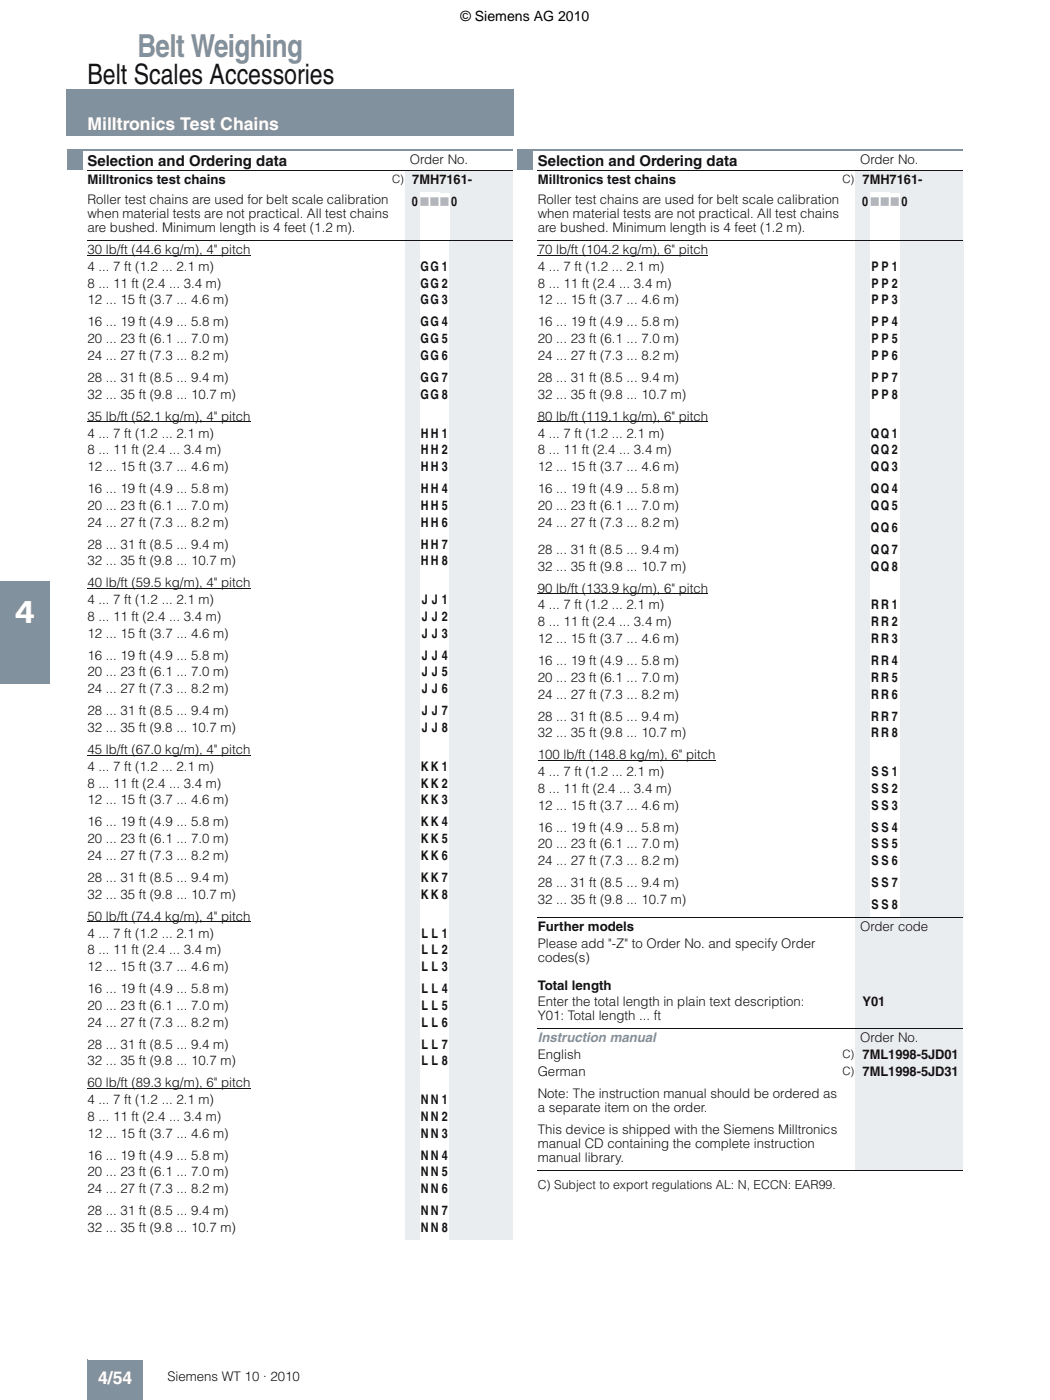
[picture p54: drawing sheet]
<svg xmlns="http://www.w3.org/2000/svg" width="210mm" height="280mm" viewBox="0 0 210 280" stroke-linecap="round" stroke-linejoin="round" font-family="sans-serif">
<defs><g id="words">
<text font-size="6.3" fill="#82919e" x="27.5" y="11.3">Belt Weighing</text>
<text font-size="6.3" fill="#fff" x="3" y="124.6">4</text>
<text font-size="5.6" fill="#141215" x="17.5" y="16.8">Belt Scales Accessories</text>
<g font-size="3.5" fill="#fff">
<text x="17.5" y="26.1">Milltronics Test Chains</text>
<text x="19.6" y="277">4/54</text>
</g>
<g font-size="3" fill="#141215">
<text x="17.5" y="33.1">Selection and Ordering data</text>
<text x="107.5" y="33.1">Selection and Ordering data</text>
</g>
<text font-size="2.8" x="92.1" y="4.2">© Siemens AG 2010</text>
<g font-size="2.6" fill="#141215">
<text x="81.9" y="32.9">Order No.</text>
<text x="171.9" y="32.9">Order No.</text>
<text x="17.5" y="36.9">Milltronics test chains</text>
<text x="17.5" y="40.8">Roller test chains are used for belt scale calibration</text>
<text x="82.3" y="41.3">0</text>
<text x="82.4" y="36.9">7MH7161-</text>
<text x="90.2" y="41.3">0</text>
<text x="107.5" y="36.9">Milltronics test chains</text>
<text x="107.5" y="40.8">Roller test chains are used for belt scale calibration</text>
<text x="172.3" y="41.3">0</text>
<text x="172.4" y="36.9">7MH7161-</text>
<text x="180.2" y="41.3">0</text>
<text x="17.5" y="43.6">when material tests are not practical. All test chains</text>
<text x="17.5" y="46.4">are bushed. Minimum length is 4 feet (1.2 m).</text>
<text x="107.5" y="43.6">when material tests are not practical. All test chains</text>
<text x="107.5" y="46.4">are bushed. Minimum length is 4 feet (1.2 m).</text>
<text x="17.5" y="50.8">30 lb/ft (44.6 kg/m), 4&quot; pitch</text>
<text x="107.5" y="50.8">70 lb/ft (104.2 kg/m), 6&quot; pitch</text>
<text x="17.5" y="54.2">4 ... 7 ft (1.2 ... 2.1 m)</text>
<text x="17.5" y="57.5">8 ... 11 ft (2.4 ... 3.4 m)</text>
<text x="84.1" y="54.2">G</text>
<text x="84.1" y="57.5">G</text>
<text x="86.1" y="54.2">G 1</text>
<text x="86.1" y="57.5">G 2</text>
<text x="107.5" y="54.2">4 ... 7 ft (1.2 ... 2.1 m)</text>
<text x="107.5" y="57.5">8 ... 11 ft (2.4 ... 3.4 m)</text>
<text x="174.2" y="54.2">P</text>
<text x="174.2" y="57.5">P</text>
<text x="176.2" y="54.2">P 1</text>
<text x="176.2" y="57.5">P 2</text>
<text x="17.5" y="60.9">12 ... 15 ft (3.7 ... 4.6 m)</text>
<text x="17.5" y="65.3">16 ... 19 ft (4.9 ... 5.8 m)</text>
<text x="84.1" y="60.9">G</text>
<text x="84.1" y="65.3">G</text>
<text x="86.1" y="60.9">G 3</text>
<text x="86.1" y="65.3">G 4</text>
<text x="107.5" y="60.9">12 ... 15 ft (3.7 ... 4.6 m)</text>
<text x="107.5" y="65.3">16 ... 19 ft (4.9 ... 5.8 m)</text>
<text x="174.2" y="60.9">P</text>
<text x="174.2" y="65.3">P</text>
<text x="176.2" y="60.9">P 3</text>
<text x="176.2" y="65.3">P 4</text>
<text x="17.5" y="68.7">20 ... 23 ft (6.1 ... 7.0 m)</text>
<text x="84.1" y="68.7">G</text>
<text x="86.1" y="68.7">G 5</text>
<text x="107.5" y="68.7">20 ... 23 ft (6.1 ... 7.0 m)</text>
<text x="174.2" y="68.7">P</text>
<text x="176.2" y="68.7">P 5</text>
<text x="17.5" y="72">24 ... 27 ft (7.3 ... 8.2 m)</text>
<text x="17.5" y="76.4">28 ... 31 ft (8.5 ... 9.4 m)</text>
<text x="84.1" y="72">G</text>
<text x="84.1" y="76.4">G</text>
<text x="86.1" y="72">G 6</text>
<text x="86.1" y="76.4">G 7</text>
<text x="107.5" y="72">24 ... 27 ft (7.3 ... 8.2 m)</text>
<text x="107.5" y="76.4">28 ... 31 ft (8.5 ... 9.4 m)</text>
<text x="174.2" y="72">P</text>
<text x="174.2" y="76.4">P</text>
<text x="176.2" y="72">P 6</text>
<text x="176.2" y="76.4">P 7</text>
<text x="17.5" y="79.8">32 ... 35 ft (9.8 ... 10.7 m)</text>
<text x="84.1" y="79.8">G</text>
<text x="86.1" y="79.8">G 8</text>
<text x="107.5" y="79.8">32 ... 35 ft (9.8 ... 10.7 m)</text>
<text x="174.2" y="79.8">P</text>
<text x="176.2" y="79.8">P 8</text>
<text x="17.5" y="84.2">35 lb/ft (52.1 kg/m), 4&quot; pitch</text>
<text x="17.5" y="87.5">4 ... 7 ft (1.2 ... 2.1 m)</text>
<text x="84.1" y="87.5">H</text>
<text x="86.1" y="87.5">H 1</text>
<text x="107.5" y="84.2">80 lb/ft (119.1 kg/m), 6&quot; pitch</text>
<text x="107.5" y="87.5">4 ... 7 ft (1.2 ... 2.1 m)</text>
<text x="174.1" y="87.5">Q</text>
<text x="176.1" y="87.5">Q 1</text>
<text x="17.5" y="90.9">8 ... 11 ft (2.4 ... 3.4 m)</text>
<text x="17.5" y="94.2">12 ... 15 ft (3.7 ... 4.6 m)</text>
<text x="84.1" y="90.9">H</text>
<text x="84.1" y="94.2">H</text>
<text x="86.1" y="90.9">H 2</text>
<text x="86.1" y="94.2">H 3</text>
<text x="107.5" y="90.9">8 ... 11 ft (2.4 ... 3.4 m)</text>
<text x="107.5" y="94.2">12 ... 15 ft (3.7 ... 4.6 m)</text>
<text x="174.1" y="90.9">Q</text>
<text x="174.1" y="94.2">Q</text>
<text x="176.1" y="90.9">Q 2</text>
<text x="176.1" y="94.2">Q 3</text>
<text x="17.5" y="98.7">16 ... 19 ft (4.9 ... 5.8 m)</text>
<text x="84.1" y="98.7">H</text>
<text x="86.1" y="98.7">H 4</text>
<text x="107.5" y="98.7">16 ... 19 ft (4.9 ... 5.8 m)</text>
<text x="174.1" y="98.7">Q</text>
<text x="176.1" y="98.7">Q 4</text>
<text x="17.5" y="102">20 ... 23 ft (6.1 ... 7.0 m)</text>
<text x="17.5" y="105.4">24 ... 27 ft (7.3 ... 8.2 m)</text>
<text x="84.1" y="102">H</text>
<text x="84.1" y="105.4">H</text>
<text x="86.1" y="102">H 5</text>
<text x="86.1" y="105.4">H 6</text>
<text x="107.5" y="102">20 ... 23 ft (6.1 ... 7.0 m)</text>
<text x="107.5" y="105.4">24 ... 27 ft (7.3 ... 8.2 m)</text>
<text x="174.1" y="102">Q</text>
<text x="174.1" y="106.4">Q</text>
<text x="176.1" y="102">Q 5</text>
<text x="176.1" y="106.4">Q 6</text>
<text x="17.5" y="109.8">28 ... 31 ft (8.5 ... 9.4 m)</text>
<text x="17.5" y="113.1">32 ... 35 ft (9.8 ... 10.7 m)</text>
<text x="84.1" y="109.8">H</text>
<text x="84.1" y="113.1">H</text>
<text x="86.1" y="109.8">H 7</text>
<text x="86.1" y="113.1">H 8</text>
<text x="107.5" y="110.8">28 ... 31 ft (8.5 ... 9.4 m)</text>
<text x="174.1" y="110.8">Q</text>
<text x="176.1" y="110.8">Q 7</text>
<text x="17.5" y="117.5">40 lb/ft (59.5 kg/m), 4&quot; pitch</text>
<text x="107.5" y="114.2">32 ... 35 ft (9.8 ... 10.7 m)</text>
<text x="107.5" y="118.6">90 lb/ft (133.9 kg/m), 6&quot; pitch</text>
<text x="174.1" y="114.2">Q</text>
<text x="176.1" y="114.2">Q 8</text>
<text x="17.5" y="120.9">4 ... 7 ft (1.2 ... 2.1 m)</text>
<text x="17.5" y="124.2">8 ... 11 ft (2.4 ... 3.4 m)</text>
<text x="84.3" y="120.9">J</text>
<text x="84.3" y="124.2">J</text>
<text x="86.3" y="120.9">J 1</text>
<text x="86.3" y="124.2">J 2</text>
<text x="107.5" y="121.9">4 ... 7 ft (1.2 ... 2.1 m)</text>
<text x="107.5" y="125.3">8 ... 11 ft (2.4 ... 3.4 m)</text>
<text x="174.1" y="121.9">R</text>
<text x="174.1" y="125.3">R</text>
<text x="176.1" y="121.9">R 1</text>
<text x="176.1" y="125.3">R 2</text>
<text x="17.5" y="127.6">12 ... 15 ft (3.7 ... 4.6 m)</text>
<text x="17.5" y="132">16 ... 19 ft (4.9 ... 5.8 m)</text>
<text x="84.3" y="127.6">J</text>
<text x="84.3" y="132">J</text>
<text x="86.3" y="127.6">J 3</text>
<text x="86.3" y="132">J 4</text>
<text x="107.5" y="128.6">12 ... 15 ft (3.7 ... 4.6 m)</text>
<text x="174.1" y="128.6">R</text>
<text x="176.1" y="128.6">R 3</text>
<text x="17.5" y="135.3">20 ... 23 ft (6.1 ... 7.0 m)</text>
<text x="84.3" y="135.3">J</text>
<text x="86.3" y="135.3">J 5</text>
<text x="107.5" y="133.1">16 ... 19 ft (4.9 ... 5.8 m)</text>
<text x="107.5" y="136.4">20 ... 23 ft (6.1 ... 7.0 m)</text>
<text x="174.1" y="133.1">R</text>
<text x="174.1" y="136.4">R</text>
<text x="176.1" y="133.1">R 4</text>
<text x="176.1" y="136.4">R 5</text>
<text x="17.5" y="138.7">24 ... 27 ft (7.3 ... 8.2 m)</text>
<text x="17.5" y="143.1">28 ... 31 ft (8.5 ... 9.4 m)</text>
<text x="84.3" y="138.7">J</text>
<text x="84.3" y="143.1">J</text>
<text x="86.3" y="138.7">J 6</text>
<text x="86.3" y="143.1">J 7</text>
<text x="107.5" y="139.8">24 ... 27 ft (7.3 ... 8.2 m)</text>
<text x="174.1" y="139.8">R</text>
<text x="176.1" y="139.8">R 6</text>
<text x="17.5" y="146.5">32 ... 35 ft (9.8 ... 10.7 m)</text>
<text x="84.3" y="146.5">J</text>
<text x="86.3" y="146.5">J 8</text>
<text x="107.5" y="144.2">28 ... 31 ft (8.5 ... 9.4 m)</text>
<text x="107.5" y="147.5">32 ... 35 ft (9.8 ... 10.7 m)</text>
<text x="174.1" y="144.2">R</text>
<text x="174.1" y="147.5">R</text>
<text x="176.1" y="144.2">R 7</text>
<text x="176.1" y="147.5">R 8</text>
<text x="17.5" y="150.9">45 lb/ft (67.0 kg/m), 4&quot; pitch</text>
<text x="17.5" y="154.2">4 ... 7 ft (1.2 ... 2.1 m)</text>
<text x="84.1" y="154.2">K</text>
<text x="86.1" y="154.2">K 1</text>
<text x="107.5" y="151.9">100 lb/ft (148.8 kg/m), 6&quot; pitch</text>
<text x="107.5" y="155.3">4 ... 7 ft (1.2 ... 2.1 m)</text>
<text x="174.2" y="155.3">S</text>
<text x="176.2" y="155.3">S 1</text>
<text x="17.5" y="157.6">8 ... 11 ft (2.4 ... 3.4 m)</text>
<text x="17.5" y="160.9">12 ... 15 ft (3.7 ... 4.6 m)</text>
<text x="84.1" y="157.6">K</text>
<text x="84.1" y="160.9">K</text>
<text x="86.1" y="157.6">K 2</text>
<text x="86.1" y="160.9">K 3</text>
<text x="107.5" y="158.6">8 ... 11 ft (2.4 ... 3.4 m)</text>
<text x="107.5" y="162">12 ... 15 ft (3.7 ... 4.6 m)</text>
<text x="174.2" y="158.6">S</text>
<text x="174.2" y="162">S</text>
<text x="176.2" y="158.6">S 2</text>
<text x="176.2" y="162">S 3</text>
<text x="17.5" y="165.3">16 ... 19 ft (4.9 ... 5.8 m)</text>
<text x="84.1" y="165.3">K</text>
<text x="86.1" y="165.3">K 4</text>
<text x="107.5" y="166.4">16 ... 19 ft (4.9 ... 5.8 m)</text>
<text x="174.2" y="166.4">S</text>
<text x="176.2" y="166.4">S 4</text>
<text x="17.5" y="168.7">20 ... 23 ft (6.1 ... 7.0 m)</text>
<text x="17.5" y="172">24 ... 27 ft (7.3 ... 8.2 m)</text>
<text x="84.1" y="168.7">K</text>
<text x="84.1" y="172">K</text>
<text x="86.1" y="168.7">K 5</text>
<text x="86.1" y="172">K 6</text>
<text x="107.5" y="169.7">20 ... 23 ft (6.1 ... 7.0 m)</text>
<text x="107.5" y="173.1">24 ... 27 ft (7.3 ... 8.2 m)</text>
<text x="174.2" y="169.7">S</text>
<text x="174.2" y="173.1">S</text>
<text x="176.2" y="169.7">S 5</text>
<text x="176.2" y="173.1">S 6</text>
<text x="17.5" y="176.5">28 ... 31 ft (8.5 ... 9.4 m)</text>
<text x="17.5" y="179.8">32 ... 35 ft (9.8 ... 10.7 m)</text>
<text x="84.1" y="176.5">K</text>
<text x="84.1" y="179.8">K</text>
<text x="86.1" y="176.5">K 7</text>
<text x="86.1" y="179.8">K 8</text>
<text x="107.5" y="177.5">28 ... 31 ft (8.5 ... 9.4 m)</text>
<text x="174.2" y="177.5">S</text>
<text x="176.2" y="177.5">S 7</text>
<text x="17.5" y="184.2">50 lb/ft (74.4 kg/m), 4&quot; pitch</text>
<text x="107.5" y="180.9">32 ... 35 ft (9.8 ... 10.7 m)</text>
<text x="174.2" y="181.9">S</text>
<text x="176.2" y="181.9">S 8</text>
<text x="17.5" y="187.6">4 ... 7 ft (1.2 ... 2.1 m)</text>
<text x="17.5" y="190.9">8 ... 11 ft (2.4 ... 3.4 m)</text>
<text x="84.2" y="187.6">L</text>
<text x="84.2" y="190.9">L</text>
<text x="86.2" y="187.6">L 1</text>
<text x="86.2" y="190.9">L 2</text>
<text x="107.5" y="186.3">Further models</text>
<text x="107.5" y="189.7">Please add &quot;-Z&quot; to Order No. and specify Order</text>
<text x="171.9" y="186.3">Order code</text>
<text x="17.5" y="194.3">12 ... 15 ft (3.7 ... 4.6 m)</text>
<text x="84.2" y="194.3">L</text>
<text x="86.2" y="194.3">L 3</text>
<text x="107.5" y="198">Total length</text>
<text x="107.5" y="192.5">codes(s)</text>
<text x="17.5" y="198.7">16 ... 19 ft (4.9 ... 5.8 m)</text>
<text x="17.5" y="202">20 ... 23 ft (6.1 ... 7.0 m)</text>
<text x="84.2" y="198.7">L</text>
<text x="84.2" y="202">L</text>
<text x="86.2" y="198.7">L 4</text>
<text x="86.2" y="202">L 5</text>
<text x="107.5" y="201.3">Enter the total length in plain text description:</text>
<text x="172.4" y="201.3">Y01</text>
<text x="17.5" y="205.4">24 ... 27 ft (7.3 ... 8.2 m)</text>
<text x="17.5" y="209.8">28 ... 31 ft (8.5 ... 9.4 m)</text>
<text x="84.2" y="205.4">L</text>
<text x="84.2" y="209.8">L</text>
<text x="86.2" y="205.4">L 6</text>
<text x="86.2" y="209.8">L 7</text>
<text x="107.5" y="204.2">Y01: Total length ... ft</text>
<text x="171.9" y="208.6">Order No.</text>
<text x="17.5" y="213.2">32 ... 35 ft (9.8 ... 10.7 m)</text>
<text x="84.2" y="213.2">L</text>
<text x="86.2" y="213.2">L 8</text>
<text x="107.5" y="211.9">English</text>
<text x="107.5" y="215.3">German</text>
<text x="172.4" y="211.9">7ML1998-5JD01</text>
<text x="172.4" y="215.3">7ML1998-5JD31</text>
<text x="17.5" y="217.6">60 lb/ft (89.3 kg/m), 6&quot; pitch</text>
<text x="17.5" y="220.9">4 ... 7 ft (1.2 ... 2.1 m)</text>
<text x="84.1" y="220.9">N</text>
<text x="86.1" y="220.9">N 1</text>
<text x="107.5" y="219.7">Note: The instruction manual should be ordered as</text>
<text x="17.5" y="224.3">8 ... 11 ft (2.4 ... 3.4 m)</text>
<text x="17.5" y="227.6">12 ... 15 ft (3.7 ... 4.6 m)</text>
<text x="84.1" y="224.3">N</text>
<text x="84.1" y="227.6">N</text>
<text x="86.1" y="224.3">N 2</text>
<text x="86.1" y="227.6">N 3</text>
<text x="107.5" y="222.5">a separate item on the order.</text>
<text x="107.5" y="226.9">This device is shipped with the Siemens Milltronics</text>
<text x="17.5" y="232">16 ... 19 ft (4.9 ... 5.8 m)</text>
<text x="84.1" y="232">N</text>
<text x="86.1" y="232">N 4</text>
<text x="107.5" y="229.7">manual CD containing the complete instruction</text>
<text x="107.5" y="232.6">manual library.</text>
<text x="17.5" y="235.4">20 ... 23 ft (6.1 ... 7.0 m)</text>
<text x="17.5" y="238.7">24 ... 27 ft (7.3 ... 8.2 m)</text>
<text x="84.1" y="235.4">N</text>
<text x="84.1" y="238.7">N</text>
<text x="86.1" y="235.4">N 5</text>
<text x="86.1" y="238.7">N 6</text>
<text x="17.5" y="243.1">28 ... 31 ft (8.5 ... 9.4 m)</text>
<text x="84.1" y="243.1">N</text>
<text x="86.1" y="243.1">N 7</text>
<text x="17.5" y="246.5">32 ... 35 ft (9.8 ... 10.7 m)</text>
<text x="84.1" y="246.5">N</text>
<text x="86.1" y="246.5">N 8</text>
<text x="33.5" y="276.4">Siemens WT 10 · 2010</text>
</g>
<text font-size="2.6" fill="#82919e" x="107.5" y="208.6">Instruction manual</text>
<g font-size="2.5" fill="#b0bbc5">
<text x="84.1" y="41.2">7</text>
<text x="86.1" y="41.2">77</text>
<text x="174.1" y="41.2">7</text>
<text x="176.1" y="41.2">77</text>
</g>
<text font-size="2.5" fill="#141215" x="107.5" y="237.9">C) Subject to export regulations AL: N, ECCN: EAR99.</text>
<g font-size="2.3" fill="#141215">
<text x="78.4" y="36.7">C)</text>
<text x="168.4" y="36.7">C)</text>
<text x="168.4" y="211.7">C)</text>
<text x="168.4" y="215">C)</text>
</g>
</g></defs>
<path d="M13.5 18.1h89v9h-89z" fill="#82919e"/>
<path d="M13.5 18.1h89.2M13.5 17.9v9.2M102.5 18.1v9.2M13.3 27.1h89.2" fill="none" stroke="#82919e" stroke-width=".35"/>
<path d="M17.5 272.1h11v8h-11z" fill="#82919e"/>
<path d="M17.5 272.1v8M17.5 272.1h11M28.5 272.1v8" fill="none" stroke="#82919e" stroke-width=".2"/>
<path d="M0 116.3h10v20.5h-10z" fill="#82919e"/>
<path d="M17.5 51h32.6" fill="none" stroke="#141215" stroke-width=".2"/>
<path d="M80.9 48h3v4.4h-3z" fill="#eaedf0"/>
<path d="M83.9 48h4v4.4h-4z" fill="#fff"/>
<g fill="#eaedf0">
<path d="M89.9 48h12.6v4.4h-12.6z"/>
<path d="M80.9 52.4h3v3.4h-3z"/>
</g>
<g fill="#fff">
<path d="M83.9 52.4h2v3.4h-2z"/>
<path d="M85.9 52.4h2v3.4h-2z"/>
</g>
<g fill="#eaedf0">
<path d="M89.9 52.4h12.6v3.4h-12.6z"/>
<path d="M80.9 55.8h3v3.3h-3z"/>
</g>
<g fill="#fff">
<path d="M83.9 55.8h2v3.3h-2z"/>
<path d="M85.9 55.8h2v3.3h-2z"/>
</g>
<g fill="#eaedf0">
<path d="M89.9 55.8h12.6v3.3h-12.6z"/>
<path d="M80.9 59.1h3v3.4h-3z"/>
</g>
<g fill="#fff">
<path d="M83.9 59.1h2v3.4h-2z"/>
<path d="M85.9 59.1h2v3.4h-2z"/>
</g>
<g fill="#eaedf0">
<path d="M89.9 59.1h12.6v3.4h-12.6z"/>
<path d="M80.9 62.5h3v4.4h-3z"/>
</g>
<g fill="#fff">
<path d="M83.9 62.5h2v4.4h-2z"/>
<path d="M85.9 62.5h2v4.4h-2z"/>
</g>
<g fill="#eaedf0">
<path d="M89.9 62.5h12.6v4.4h-12.6z"/>
<path d="M80.9 66.9h3v3.3h-3z"/>
</g>
<g fill="#fff">
<path d="M83.9 66.9h2v3.3h-2z"/>
<path d="M85.9 66.9h2v3.3h-2z"/>
</g>
<g fill="#eaedf0">
<path d="M89.9 66.9h12.6v3.3h-12.6z"/>
<path d="M80.9 70.2h3v3.4h-3z"/>
</g>
<g fill="#fff">
<path d="M83.9 70.2h2v3.4h-2z"/>
<path d="M85.9 70.2h2v3.4h-2z"/>
</g>
<g fill="#eaedf0">
<path d="M89.9 70.2h12.6v3.4h-12.6z"/>
<path d="M80.9 73.6h3v4.4h-3z"/>
</g>
<g fill="#fff">
<path d="M83.9 73.6h2v4.4h-2z"/>
<path d="M85.9 73.6h2v4.4h-2z"/>
</g>
<g fill="#eaedf0">
<path d="M89.9 73.6h12.6v4.4h-12.6z"/>
<path d="M80.9 78h3v3.4h-3z"/>
</g>
<g fill="#fff">
<path d="M83.9 78h2v3.4h-2z"/>
<path d="M85.9 78h2v3.4h-2z"/>
</g>
<path d="M89.9 78h12.6v3.4h-12.6z" fill="#eaedf0"/>
<path d="M17.5 84.4h32.6" fill="none" stroke="#141215" stroke-width=".2"/>
<path d="M80.9 81.4h3v4.4h-3z" fill="#eaedf0"/>
<path d="M83.9 81.4h4v4.4h-4z" fill="#fff"/>
<g fill="#eaedf0">
<path d="M89.9 81.4h12.6v4.4h-12.6z"/>
<path d="M80.9 85.8h3v3.3h-3z"/>
</g>
<g fill="#fff">
<path d="M83.9 85.8h2v3.3h-2z"/>
<path d="M85.9 85.8h2v3.3h-2z"/>
</g>
<g fill="#eaedf0">
<path d="M89.9 85.8h12.6v3.3h-12.6z"/>
<path d="M80.9 89.1h3v3.4h-3z"/>
</g>
<g fill="#fff">
<path d="M83.9 89.1h2v3.4h-2z"/>
<path d="M85.9 89.1h2v3.4h-2z"/>
</g>
<g fill="#eaedf0">
<path d="M89.9 89.1h12.6v3.4h-12.6z"/>
<path d="M80.9 92.5h3v3.3h-3z"/>
</g>
<g fill="#fff">
<path d="M83.9 92.5h2v3.3h-2z"/>
<path d="M85.9 92.5h2v3.3h-2z"/>
</g>
<g fill="#eaedf0">
<path d="M89.9 92.5h12.6v3.3h-12.6z"/>
<path d="M80.9 95.8h3v4.4h-3z"/>
</g>
<g fill="#fff">
<path d="M83.9 95.8h2v4.4h-2z"/>
<path d="M85.9 95.8h2v4.4h-2z"/>
</g>
<g fill="#eaedf0">
<path d="M89.9 95.8h12.6v4.4h-12.6z"/>
<path d="M80.9 100.2h3v3.4h-3z"/>
</g>
<g fill="#fff">
<path d="M83.9 100.2h2v3.4h-2z"/>
<path d="M85.9 100.2h2v3.4h-2z"/>
</g>
<g fill="#eaedf0">
<path d="M89.9 100.2h12.6v3.4h-12.6z"/>
<path d="M80.9 103.6h3v3.3h-3z"/>
</g>
<g fill="#fff">
<path d="M83.9 103.6h2v3.3h-2z"/>
<path d="M85.9 103.6h2v3.3h-2z"/>
</g>
<g fill="#eaedf0">
<path d="M89.9 103.6h12.6v3.3h-12.6z"/>
<path d="M80.9 106.9h3v4.5h-3z"/>
</g>
<g fill="#fff">
<path d="M83.9 106.9h2v4.5h-2z"/>
<path d="M85.9 106.9h2v4.5h-2z"/>
</g>
<g fill="#eaedf0">
<path d="M89.9 106.9h12.6v4.5h-12.6z"/>
<path d="M80.9 111.4h3v3.3h-3z"/>
</g>
<g fill="#fff">
<path d="M83.9 111.4h2v3.3h-2z"/>
<path d="M85.9 111.4h2v3.3h-2z"/>
</g>
<path d="M89.9 111.4h12.6v3.3h-12.6z" fill="#eaedf0"/>
<path d="M17.5 117.7h32.6" fill="none" stroke="#141215" stroke-width=".2"/>
<path d="M80.9 114.7h3v4.4h-3z" fill="#eaedf0"/>
<path d="M83.9 114.7h4v4.4h-4z" fill="#fff"/>
<g fill="#eaedf0">
<path d="M89.9 114.7h12.6v4.4h-12.6z"/>
<path d="M80.9 119.1h3v3.4h-3z"/>
</g>
<g fill="#fff">
<path d="M83.9 119.1h2v3.4h-2z"/>
<path d="M85.9 119.1h2v3.4h-2z"/>
</g>
<g fill="#eaedf0">
<path d="M89.9 119.1h12.6v3.4h-12.6z"/>
<path d="M80.9 122.5h3v3.3h-3z"/>
</g>
<g fill="#fff">
<path d="M83.9 122.5h2v3.3h-2z"/>
<path d="M85.9 122.5h2v3.3h-2z"/>
</g>
<g fill="#eaedf0">
<path d="M89.9 122.5h12.6v3.3h-12.6z"/>
<path d="M80.9 125.8h3v3.4h-3z"/>
</g>
<g fill="#fff">
<path d="M83.9 125.8h2v3.4h-2z"/>
<path d="M85.9 125.8h2v3.4h-2z"/>
</g>
<g fill="#eaedf0">
<path d="M89.9 125.8h12.6v3.4h-12.6z"/>
<path d="M80.9 129.2h3v4.4h-3z"/>
</g>
<g fill="#fff">
<path d="M83.9 129.2h2v4.4h-2z"/>
<path d="M85.9 129.2h2v4.4h-2z"/>
</g>
<g fill="#eaedf0">
<path d="M89.9 129.2h12.6v4.4h-12.6z"/>
<path d="M80.9 133.6h3v3.3h-3z"/>
</g>
<g fill="#fff">
<path d="M83.9 133.6h2v3.3h-2z"/>
<path d="M85.9 133.6h2v3.3h-2z"/>
</g>
<g fill="#eaedf0">
<path d="M89.9 133.6h12.6v3.3h-12.6z"/>
<path d="M80.9 136.9h3v3.4h-3z"/>
</g>
<g fill="#fff">
<path d="M83.9 136.9h2v3.4h-2z"/>
<path d="M85.9 136.9h2v3.4h-2z"/>
</g>
<g fill="#eaedf0">
<path d="M89.9 136.9h12.6v3.4h-12.6z"/>
<path d="M80.9 140.3h3v4.4h-3z"/>
</g>
<g fill="#fff">
<path d="M83.9 140.3h2v4.4h-2z"/>
<path d="M85.9 140.3h2v4.4h-2z"/>
</g>
<g fill="#eaedf0">
<path d="M89.9 140.3h12.6v4.4h-12.6z"/>
<path d="M80.9 144.7h3v3.3h-3z"/>
</g>
<g fill="#fff">
<path d="M83.9 144.7h2v3.3h-2z"/>
<path d="M85.9 144.7h2v3.3h-2z"/>
</g>
<path d="M89.9 144.7h12.6v3.3h-12.6z" fill="#eaedf0"/>
<path d="M17.5 151.1h32.6" fill="none" stroke="#141215" stroke-width=".2"/>
<path d="M80.9 148h3v4.5h-3z" fill="#eaedf0"/>
<path d="M83.9 148h4v4.5h-4z" fill="#fff"/>
<g fill="#eaedf0">
<path d="M89.9 148h12.6v4.5h-12.6z"/>
<path d="M80.9 152.5h3v3.3h-3z"/>
</g>
<g fill="#fff">
<path d="M83.9 152.5h2v3.3h-2z"/>
<path d="M85.9 152.5h2v3.3h-2z"/>
</g>
<g fill="#eaedf0">
<path d="M89.9 152.5h12.6v3.3h-12.6z"/>
<path d="M80.9 155.8h3v3.4h-3z"/>
</g>
<g fill="#fff">
<path d="M83.9 155.8h2v3.4h-2z"/>
<path d="M85.9 155.8h2v3.4h-2z"/>
</g>
<g fill="#eaedf0">
<path d="M89.9 155.8h12.6v3.4h-12.6z"/>
<path d="M80.9 159.2h3v3.3h-3z"/>
</g>
<g fill="#fff">
<path d="M83.9 159.2h2v3.3h-2z"/>
<path d="M85.9 159.2h2v3.3h-2z"/>
</g>
<g fill="#eaedf0">
<path d="M89.9 159.2h12.6v3.3h-12.6z"/>
<path d="M80.9 162.5h3v4.4h-3z"/>
</g>
<g fill="#fff">
<path d="M83.9 162.5h2v4.4h-2z"/>
<path d="M85.9 162.5h2v4.4h-2z"/>
</g>
<g fill="#eaedf0">
<path d="M89.9 162.5h12.6v4.4h-12.6z"/>
<path d="M80.9 166.9h3v3.4h-3z"/>
</g>
<g fill="#fff">
<path d="M83.9 166.9h2v3.4h-2z"/>
<path d="M85.9 166.9h2v3.4h-2z"/>
</g>
<g fill="#eaedf0">
<path d="M89.9 166.9h12.6v3.4h-12.6z"/>
<path d="M80.9 170.3h3v3.3h-3z"/>
</g>
<g fill="#fff">
<path d="M83.9 170.3h2v3.3h-2z"/>
<path d="M85.9 170.3h2v3.3h-2z"/>
</g>
<g fill="#eaedf0">
<path d="M89.9 170.3h12.6v3.3h-12.6z"/>
<path d="M80.9 173.6h3v4.4h-3z"/>
</g>
<g fill="#fff">
<path d="M83.9 173.6h2v4.4h-2z"/>
<path d="M85.9 173.6h2v4.4h-2z"/>
</g>
<g fill="#eaedf0">
<path d="M89.9 173.6h12.6v4.4h-12.6z"/>
<path d="M80.9 178h3v3.4h-3z"/>
</g>
<g fill="#fff">
<path d="M83.9 178h2v3.4h-2z"/>
<path d="M85.9 178h2v3.4h-2z"/>
</g>
<path d="M89.9 178h12.6v3.4h-12.6z" fill="#eaedf0"/>
<path d="M17.5 184.4h32.6" fill="none" stroke="#141215" stroke-width=".2"/>
<path d="M80.9 181.4h3v4.4h-3z" fill="#eaedf0"/>
<path d="M83.9 181.4h4v4.4h-4z" fill="#fff"/>
<g fill="#eaedf0">
<path d="M89.9 181.4h12.6v4.4h-12.6z"/>
<path d="M80.9 185.8h3v3.4h-3z"/>
</g>
<g fill="#fff">
<path d="M83.9 185.8h2v3.4h-2z"/>
<path d="M85.9 185.8h2v3.4h-2z"/>
</g>
<g fill="#eaedf0">
<path d="M89.9 185.8h12.6v3.4h-12.6z"/>
<path d="M80.9 189.2h3v3.3h-3z"/>
</g>
<g fill="#fff">
<path d="M83.9 189.2h2v3.3h-2z"/>
<path d="M85.9 189.2h2v3.3h-2z"/>
</g>
<g fill="#eaedf0">
<path d="M89.9 189.2h12.6v3.3h-12.6z"/>
<path d="M80.9 192.5h3v3.4h-3z"/>
</g>
<g fill="#fff">
<path d="M83.9 192.5h2v3.4h-2z"/>
<path d="M85.9 192.5h2v3.4h-2z"/>
</g>
<g fill="#eaedf0">
<path d="M89.9 192.5h12.6v3.4h-12.6z"/>
<path d="M80.9 195.9h3v4.4h-3z"/>
</g>
<g fill="#fff">
<path d="M83.9 195.9h2v4.4h-2z"/>
<path d="M85.9 195.9h2v4.4h-2z"/>
</g>
<g fill="#eaedf0">
<path d="M89.9 195.9h12.6v4.4h-12.6z"/>
<path d="M80.9 200.3h3v3.3h-3z"/>
</g>
<g fill="#fff">
<path d="M83.9 200.3h2v3.3h-2z"/>
<path d="M85.9 200.3h2v3.3h-2z"/>
</g>
<g fill="#eaedf0">
<path d="M89.9 200.3h12.6v3.3h-12.6z"/>
<path d="M80.9 203.6h3v3.4h-3z"/>
</g>
<g fill="#fff">
<path d="M83.9 203.6h2v3.4h-2z"/>
<path d="M85.9 203.6h2v3.4h-2z"/>
</g>
<g fill="#eaedf0">
<path d="M89.9 203.6h12.6v3.4h-12.6z"/>
<path d="M80.9 207h3v4.4h-3z"/>
</g>
<g fill="#fff">
<path d="M83.9 207h2v4.4h-2z"/>
<path d="M85.9 207h2v4.4h-2z"/>
</g>
<g fill="#eaedf0">
<path d="M89.9 207h12.6v4.4h-12.6z"/>
<path d="M80.9 211.4h3v3.3h-3z"/>
</g>
<g fill="#fff">
<path d="M83.9 211.4h2v3.3h-2z"/>
<path d="M85.9 211.4h2v3.3h-2z"/>
</g>
<path d="M89.9 211.4h12.6v3.3h-12.6z" fill="#eaedf0"/>
<path d="M17.5 217.8h32.6" fill="none" stroke="#141215" stroke-width=".2"/>
<path d="M80.9 214.7h3v4.5h-3z" fill="#eaedf0"/>
<path d="M83.9 214.7h4v4.5h-4z" fill="#fff"/>
<g fill="#eaedf0">
<path d="M89.9 214.7h12.6v4.5h-12.6z"/>
<path d="M80.9 219.2h3v3.3h-3z"/>
</g>
<g fill="#fff">
<path d="M83.9 219.2h2v3.3h-2z"/>
<path d="M85.9 219.2h2v3.3h-2z"/>
</g>
<g fill="#eaedf0">
<path d="M89.9 219.2h12.6v3.3h-12.6z"/>
<path d="M80.9 222.5h3v3.4h-3z"/>
</g>
<g fill="#fff">
<path d="M83.9 222.5h2v3.4h-2z"/>
<path d="M85.9 222.5h2v3.4h-2z"/>
</g>
<g fill="#eaedf0">
<path d="M89.9 222.5h12.6v3.4h-12.6z"/>
<path d="M80.9 225.9h3v3.3h-3z"/>
</g>
<g fill="#fff">
<path d="M83.9 225.9h2v3.3h-2z"/>
<path d="M85.9 225.9h2v3.3h-2z"/>
</g>
<g fill="#eaedf0">
<path d="M89.9 225.9h12.6v3.3h-12.6z"/>
<path d="M80.9 229.2h3v4.4h-3z"/>
</g>
<g fill="#fff">
<path d="M83.9 229.2h2v4.4h-2z"/>
<path d="M85.9 229.2h2v4.4h-2z"/>
</g>
<g fill="#eaedf0">
<path d="M89.9 229.2h12.6v4.4h-12.6z"/>
<path d="M80.9 233.6h3v3.4h-3z"/>
</g>
<g fill="#fff">
<path d="M83.9 233.6h2v3.4h-2z"/>
<path d="M85.9 233.6h2v3.4h-2z"/>
</g>
<g fill="#eaedf0">
<path d="M89.9 233.6h12.6v3.4h-12.6z"/>
<path d="M80.9 237h3v3.3h-3z"/>
</g>
<g fill="#fff">
<path d="M83.9 237h2v3.3h-2z"/>
<path d="M85.9 237h2v3.3h-2z"/>
</g>
<g fill="#eaedf0">
<path d="M89.9 237h12.6v3.3h-12.6z"/>
<path d="M80.9 240.3h3v4.4h-3z"/>
</g>
<g fill="#fff">
<path d="M83.9 240.3h2v4.4h-2z"/>
<path d="M85.9 240.3h2v4.4h-2z"/>
</g>
<g fill="#eaedf0">
<path d="M89.9 240.3h12.6v4.4h-12.6z"/>
<path d="M80.9 244.7h3v3.4h-3z"/>
</g>
<g fill="#fff">
<path d="M83.9 244.7h2v3.4h-2z"/>
<path d="M85.9 244.7h2v3.4h-2z"/>
</g>
<path d="M89.9 244.7h12.6v3.4h-12.6z" fill="#eaedf0"/>
<path d="M13.5 30.1h3v4h-3z" fill="#82919e"/>
<path d="M81.9 30.1h19.6v4h-19.6z" fill="#fff"/>
<g fill="#eaedf0">
<path d="M80.9 34.1h20.6v4.4h-20.6z"/>
<path d="M101.5 34.1h1v4.4h-1z"/>
<path d="M80.9 38.5h3v9.5h-3z"/>
</g>
<g fill="#fff">
<path d="M83.9 38.5h2v9.5h-2z"/>
<path d="M85.9 38.5h2v9.5h-2z"/>
</g>
<g fill="#eaedf0">
<path d="M89.9 38.5h1.8v9.5h-1.8z"/>
<path d="M91.7 38.5h10.8v9.5h-10.8z"/>
</g>
<path d="M13.5 30.1h89" fill="none" stroke="#82919e" stroke-width=".4"/>
<path d="M17.5 34.1h85M17.5 48h85M107.5 51h34.1" fill="none" stroke="#141215" stroke-width=".2"/>
<path d="M170.9 48h3v4.4h-3z" fill="#eaedf0"/>
<path d="M173.9 48h4v4.4h-4z" fill="#fff"/>
<g fill="#eaedf0">
<path d="M179.9 48h12.6v4.4h-12.6z"/>
<path d="M170.9 52.4h3v3.4h-3z"/>
</g>
<g fill="#fff">
<path d="M173.9 52.4h2v3.4h-2z"/>
<path d="M175.9 52.4h2v3.4h-2z"/>
</g>
<g fill="#eaedf0">
<path d="M179.9 52.4h12.6v3.4h-12.6z"/>
<path d="M170.9 55.8h3v3.3h-3z"/>
</g>
<g fill="#fff">
<path d="M173.9 55.8h2v3.3h-2z"/>
<path d="M175.9 55.8h2v3.3h-2z"/>
</g>
<g fill="#eaedf0">
<path d="M179.9 55.8h12.6v3.3h-12.6z"/>
<path d="M170.9 59.1h3v3.4h-3z"/>
</g>
<g fill="#fff">
<path d="M173.9 59.1h2v3.4h-2z"/>
<path d="M175.9 59.1h2v3.4h-2z"/>
</g>
<g fill="#eaedf0">
<path d="M179.9 59.1h12.6v3.4h-12.6z"/>
<path d="M170.9 62.5h3v4.4h-3z"/>
</g>
<g fill="#fff">
<path d="M173.9 62.5h2v4.4h-2z"/>
<path d="M175.9 62.5h2v4.4h-2z"/>
</g>
<g fill="#eaedf0">
<path d="M179.9 62.5h12.6v4.4h-12.6z"/>
<path d="M170.9 66.9h3v3.3h-3z"/>
</g>
<g fill="#fff">
<path d="M173.9 66.9h2v3.3h-2z"/>
<path d="M175.9 66.9h2v3.3h-2z"/>
</g>
<g fill="#eaedf0">
<path d="M179.9 66.9h12.6v3.3h-12.6z"/>
<path d="M170.9 70.2h3v3.4h-3z"/>
</g>
<g fill="#fff">
<path d="M173.9 70.2h2v3.4h-2z"/>
<path d="M175.9 70.2h2v3.4h-2z"/>
</g>
<g fill="#eaedf0">
<path d="M179.9 70.2h12.6v3.4h-12.6z"/>
<path d="M170.9 73.6h3v4.4h-3z"/>
</g>
<g fill="#fff">
<path d="M173.9 73.6h2v4.4h-2z"/>
<path d="M175.9 73.6h2v4.4h-2z"/>
</g>
<g fill="#eaedf0">
<path d="M179.9 73.6h12.6v4.4h-12.6z"/>
<path d="M170.9 78h3v3.4h-3z"/>
</g>
<g fill="#fff">
<path d="M173.9 78h2v3.4h-2z"/>
<path d="M175.9 78h2v3.4h-2z"/>
</g>
<path d="M179.9 78h12.6v3.4h-12.6z" fill="#eaedf0"/>
<path d="M107.5 84.4h34.1" fill="none" stroke="#141215" stroke-width=".2"/>
<path d="M170.9 81.4h3v4.4h-3z" fill="#eaedf0"/>
<path d="M173.9 81.4h4v4.4h-4z" fill="#fff"/>
<g fill="#eaedf0">
<path d="M179.9 81.4h12.6v4.4h-12.6z"/>
<path d="M170.9 85.8h3v3.3h-3z"/>
</g>
<g fill="#fff">
<path d="M173.9 85.8h2v3.3h-2z"/>
<path d="M175.9 85.8h2v3.3h-2z"/>
</g>
<g fill="#eaedf0">
<path d="M179.9 85.8h12.6v3.3h-12.6z"/>
<path d="M170.9 89.1h3v3.4h-3z"/>
</g>
<g fill="#fff">
<path d="M173.9 89.1h2v3.4h-2z"/>
<path d="M175.9 89.1h2v3.4h-2z"/>
</g>
<g fill="#eaedf0">
<path d="M179.9 89.1h12.6v3.4h-12.6z"/>
<path d="M170.9 92.5h3v3.3h-3z"/>
</g>
<g fill="#fff">
<path d="M173.9 92.5h2v3.3h-2z"/>
<path d="M175.9 92.5h2v3.3h-2z"/>
</g>
<g fill="#eaedf0">
<path d="M179.9 92.5h12.6v3.3h-12.6z"/>
<path d="M170.9 95.8h3v4.4h-3z"/>
</g>
<g fill="#fff">
<path d="M173.9 95.8h2v4.4h-2z"/>
<path d="M175.9 95.8h2v4.4h-2z"/>
</g>
<g fill="#eaedf0">
<path d="M179.9 95.8h12.6v4.4h-12.6z"/>
<path d="M170.9 100.2h3v3.4h-3z"/>
</g>
<g fill="#fff">
<path d="M173.9 100.2h2v3.4h-2z"/>
<path d="M175.9 100.2h2v3.4h-2z"/>
</g>
<g fill="#eaedf0">
<path d="M179.9 100.2h12.6v3.4h-12.6z"/>
<path d="M170.9 103.6h3v4.4h-3z"/>
</g>
<g fill="#fff">
<path d="M173.9 103.6h2v4.4h-2z"/>
<path d="M175.9 103.6h2v4.4h-2z"/>
</g>
<g fill="#eaedf0">
<path d="M179.9 103.6h12.6v4.4h-12.6z"/>
<path d="M170.9 108h3v4.4h-3z"/>
</g>
<g fill="#fff">
<path d="M173.9 108h2v4.4h-2z"/>
<path d="M175.9 108h2v4.4h-2z"/>
</g>
<g fill="#eaedf0">
<path d="M179.9 108h12.6v4.4h-12.6z"/>
<path d="M170.9 112.4h3v3.4h-3z"/>
</g>
<g fill="#fff">
<path d="M173.9 112.4h2v3.4h-2z"/>
<path d="M175.9 112.4h2v3.4h-2z"/>
</g>
<path d="M179.9 112.4h12.6v3.4h-12.6z" fill="#eaedf0"/>
<path d="M107.5 118.8h34.1" fill="none" stroke="#141215" stroke-width=".2"/>
<path d="M170.9 115.8h3v4.4h-3z" fill="#eaedf0"/>
<path d="M173.9 115.8h4v4.4h-4z" fill="#fff"/>
<g fill="#eaedf0">
<path d="M179.9 115.8h12.6v4.4h-12.6z"/>
<path d="M170.9 120.2h3v3.3h-3z"/>
</g>
<g fill="#fff">
<path d="M173.9 120.2h2v3.3h-2z"/>
<path d="M175.9 120.2h2v3.3h-2z"/>
</g>
<g fill="#eaedf0">
<path d="M179.9 120.2h12.6v3.3h-12.6z"/>
<path d="M170.9 123.5h3v3.4h-3z"/>
</g>
<g fill="#fff">
<path d="M173.9 123.5h2v3.4h-2z"/>
<path d="M175.9 123.5h2v3.4h-2z"/>
</g>
<g fill="#eaedf0">
<path d="M179.9 123.5h12.6v3.4h-12.6z"/>
<path d="M170.9 126.9h3v3.3h-3z"/>
</g>
<g fill="#fff">
<path d="M173.9 126.9h2v3.3h-2z"/>
<path d="M175.9 126.9h2v3.3h-2z"/>
</g>
<g fill="#eaedf0">
<path d="M179.9 126.9h12.6v3.3h-12.6z"/>
<path d="M170.9 130.2h3v4.4h-3z"/>
</g>
<g fill="#fff">
<path d="M173.9 130.2h2v4.4h-2z"/>
<path d="M175.9 130.2h2v4.4h-2z"/>
</g>
<g fill="#eaedf0">
<path d="M179.9 130.2h12.6v4.4h-12.6z"/>
<path d="M170.9 134.6h3v3.4h-3z"/>
</g>
<g fill="#fff">
<path d="M173.9 134.6h2v3.4h-2z"/>
<path d="M175.9 134.6h2v3.4h-2z"/>
</g>
<g fill="#eaedf0">
<path d="M179.9 134.6h12.6v3.4h-12.6z"/>
<path d="M170.9 138h3v3.3h-3z"/>
</g>
<g fill="#fff">
<path d="M173.9 138h2v3.3h-2z"/>
<path d="M175.9 138h2v3.3h-2z"/>
</g>
<g fill="#eaedf0">
<path d="M179.9 138h12.6v3.3h-12.6z"/>
<path d="M170.9 141.3h3v4.5h-3z"/>
</g>
<g fill="#fff">
<path d="M173.9 141.3h2v4.5h-2z"/>
<path d="M175.9 141.3h2v4.5h-2z"/>
</g>
<g fill="#eaedf0">
<path d="M179.9 141.3h12.6v4.5h-12.6z"/>
<path d="M170.9 145.8h3v3.3h-3z"/>
</g>
<g fill="#fff">
<path d="M173.9 145.8h2v3.3h-2z"/>
<path d="M175.9 145.8h2v3.3h-2z"/>
</g>
<path d="M179.9 145.8h12.6v3.3h-12.6z" fill="#eaedf0"/>
<path d="M107.5 152.1h35.5" fill="none" stroke="#141215" stroke-width=".2"/>
<path d="M170.9 149.1h3v4.4h-3z" fill="#eaedf0"/>
<path d="M173.9 149.1h4v4.4h-4z" fill="#fff"/>
<g fill="#eaedf0">
<path d="M179.9 149.1h12.6v4.4h-12.6z"/>
<path d="M170.9 153.5h3v3.4h-3z"/>
</g>
<g fill="#fff">
<path d="M173.9 153.5h2v3.4h-2z"/>
<path d="M175.9 153.5h2v3.4h-2z"/>
</g>
<g fill="#eaedf0">
<path d="M179.9 153.5h12.6v3.4h-12.6z"/>
<path d="M170.9 156.9h3v3.3h-3z"/>
</g>
<g fill="#fff">
<path d="M173.9 156.9h2v3.3h-2z"/>
<path d="M175.9 156.9h2v3.3h-2z"/>
</g>
<g fill="#eaedf0">
<path d="M179.9 156.9h12.6v3.3h-12.6z"/>
<path d="M170.9 160.2h3v3.4h-3z"/>
</g>
<g fill="#fff">
<path d="M173.9 160.2h2v3.4h-2z"/>
<path d="M175.9 160.2h2v3.4h-2z"/>
</g>
<g fill="#eaedf0">
<path d="M179.9 160.2h12.6v3.4h-12.6z"/>
<path d="M170.9 163.6h3v4.4h-3z"/>
</g>
<g fill="#fff">
<path d="M173.9 163.6h2v4.4h-2z"/>
<path d="M175.9 163.6h2v4.4h-2z"/>
</g>
<g fill="#eaedf0">
<path d="M179.9 163.6h12.6v4.4h-12.6z"/>
<path d="M170.9 168h3v3.3h-3z"/>
</g>
<g fill="#fff">
<path d="M173.9 168h2v3.3h-2z"/>
<path d="M175.9 168h2v3.3h-2z"/>
</g>
<g fill="#eaedf0">
<path d="M179.9 168h12.6v3.3h-12.6z"/>
<path d="M170.9 171.3h3v3.4h-3z"/>
</g>
<g fill="#fff">
<path d="M173.9 171.3h2v3.4h-2z"/>
<path d="M175.9 171.3h2v3.4h-2z"/>
</g>
<g fill="#eaedf0">
<path d="M179.9 171.3h12.6v3.4h-12.6z"/>
<path d="M170.9 174.7h3v4.4h-3z"/>
</g>
<g fill="#fff">
<path d="M173.9 174.7h2v4.4h-2z"/>
<path d="M175.9 174.7h2v4.4h-2z"/>
</g>
<g fill="#eaedf0">
<path d="M179.9 174.7h12.6v4.4h-12.6z"/>
<path d="M170.9 179.1h3v4.4h-3z"/>
</g>
<g fill="#fff">
<path d="M173.9 179.1h2v4.4h-2z"/>
<path d="M175.9 179.1h2v4.4h-2z"/>
</g>
<g fill="#eaedf0">
<path d="M179.9 179.1h12.6v4.4h-12.6z"/>
<path d="M170.9 183.5h21.6v4.4h-21.6z"/>
<path d="M170.9 187.9h21.6v7.3h-21.6z"/>
<path d="M170.9 195.2h21.6v4.4h-21.6z"/>
<path d="M170.9 199.6h21.6v6.1h-21.6z"/>
<path d="M170.9 205.7h20.6v4.5h-20.6z"/>
<path d="M191.5 205.7h1v4.5h-1z"/>
<path d="M170.9 210.1h21.6v3.4h-21.6z"/>
<path d="M170.9 213.5h21.6v3.4h-21.6z"/>
<path d="M170.9 216.9h21.6v7.2h-21.6z"/>
<path d="M170.9 224.1h21.6v10h-21.6z"/>
</g>
<path d="M103.5 30.1h3v4h-3z" fill="#82919e"/>
<path d="M171.9 30.1h19.6v4h-19.6z" fill="#fff"/>
<g fill="#eaedf0">
<path d="M170.9 34.1h20.6v4.4h-20.6z"/>
<path d="M191.5 34.1h1v4.4h-1z"/>
<path d="M170.9 38.5h3v9.5h-3z"/>
</g>
<g fill="#fff">
<path d="M173.9 38.5h2v9.5h-2z"/>
<path d="M175.9 38.5h2v9.5h-2z"/>
</g>
<g fill="#eaedf0">
<path d="M179.9 38.5h1.8v9.5h-1.8z"/>
<path d="M181.7 38.5h10.8v9.5h-10.8z"/>
</g>
<path d="M103.5 30.1h89" fill="none" stroke="#82919e" stroke-width=".4"/>
<path d="M107.5 34.1h85M107.5 48h85M107.5 183.5h85M107.5 205.7h85M107.5 234.1h85" fill="none" stroke="#141215" stroke-width=".2"/>
<use href="#words"/>
</svg>
